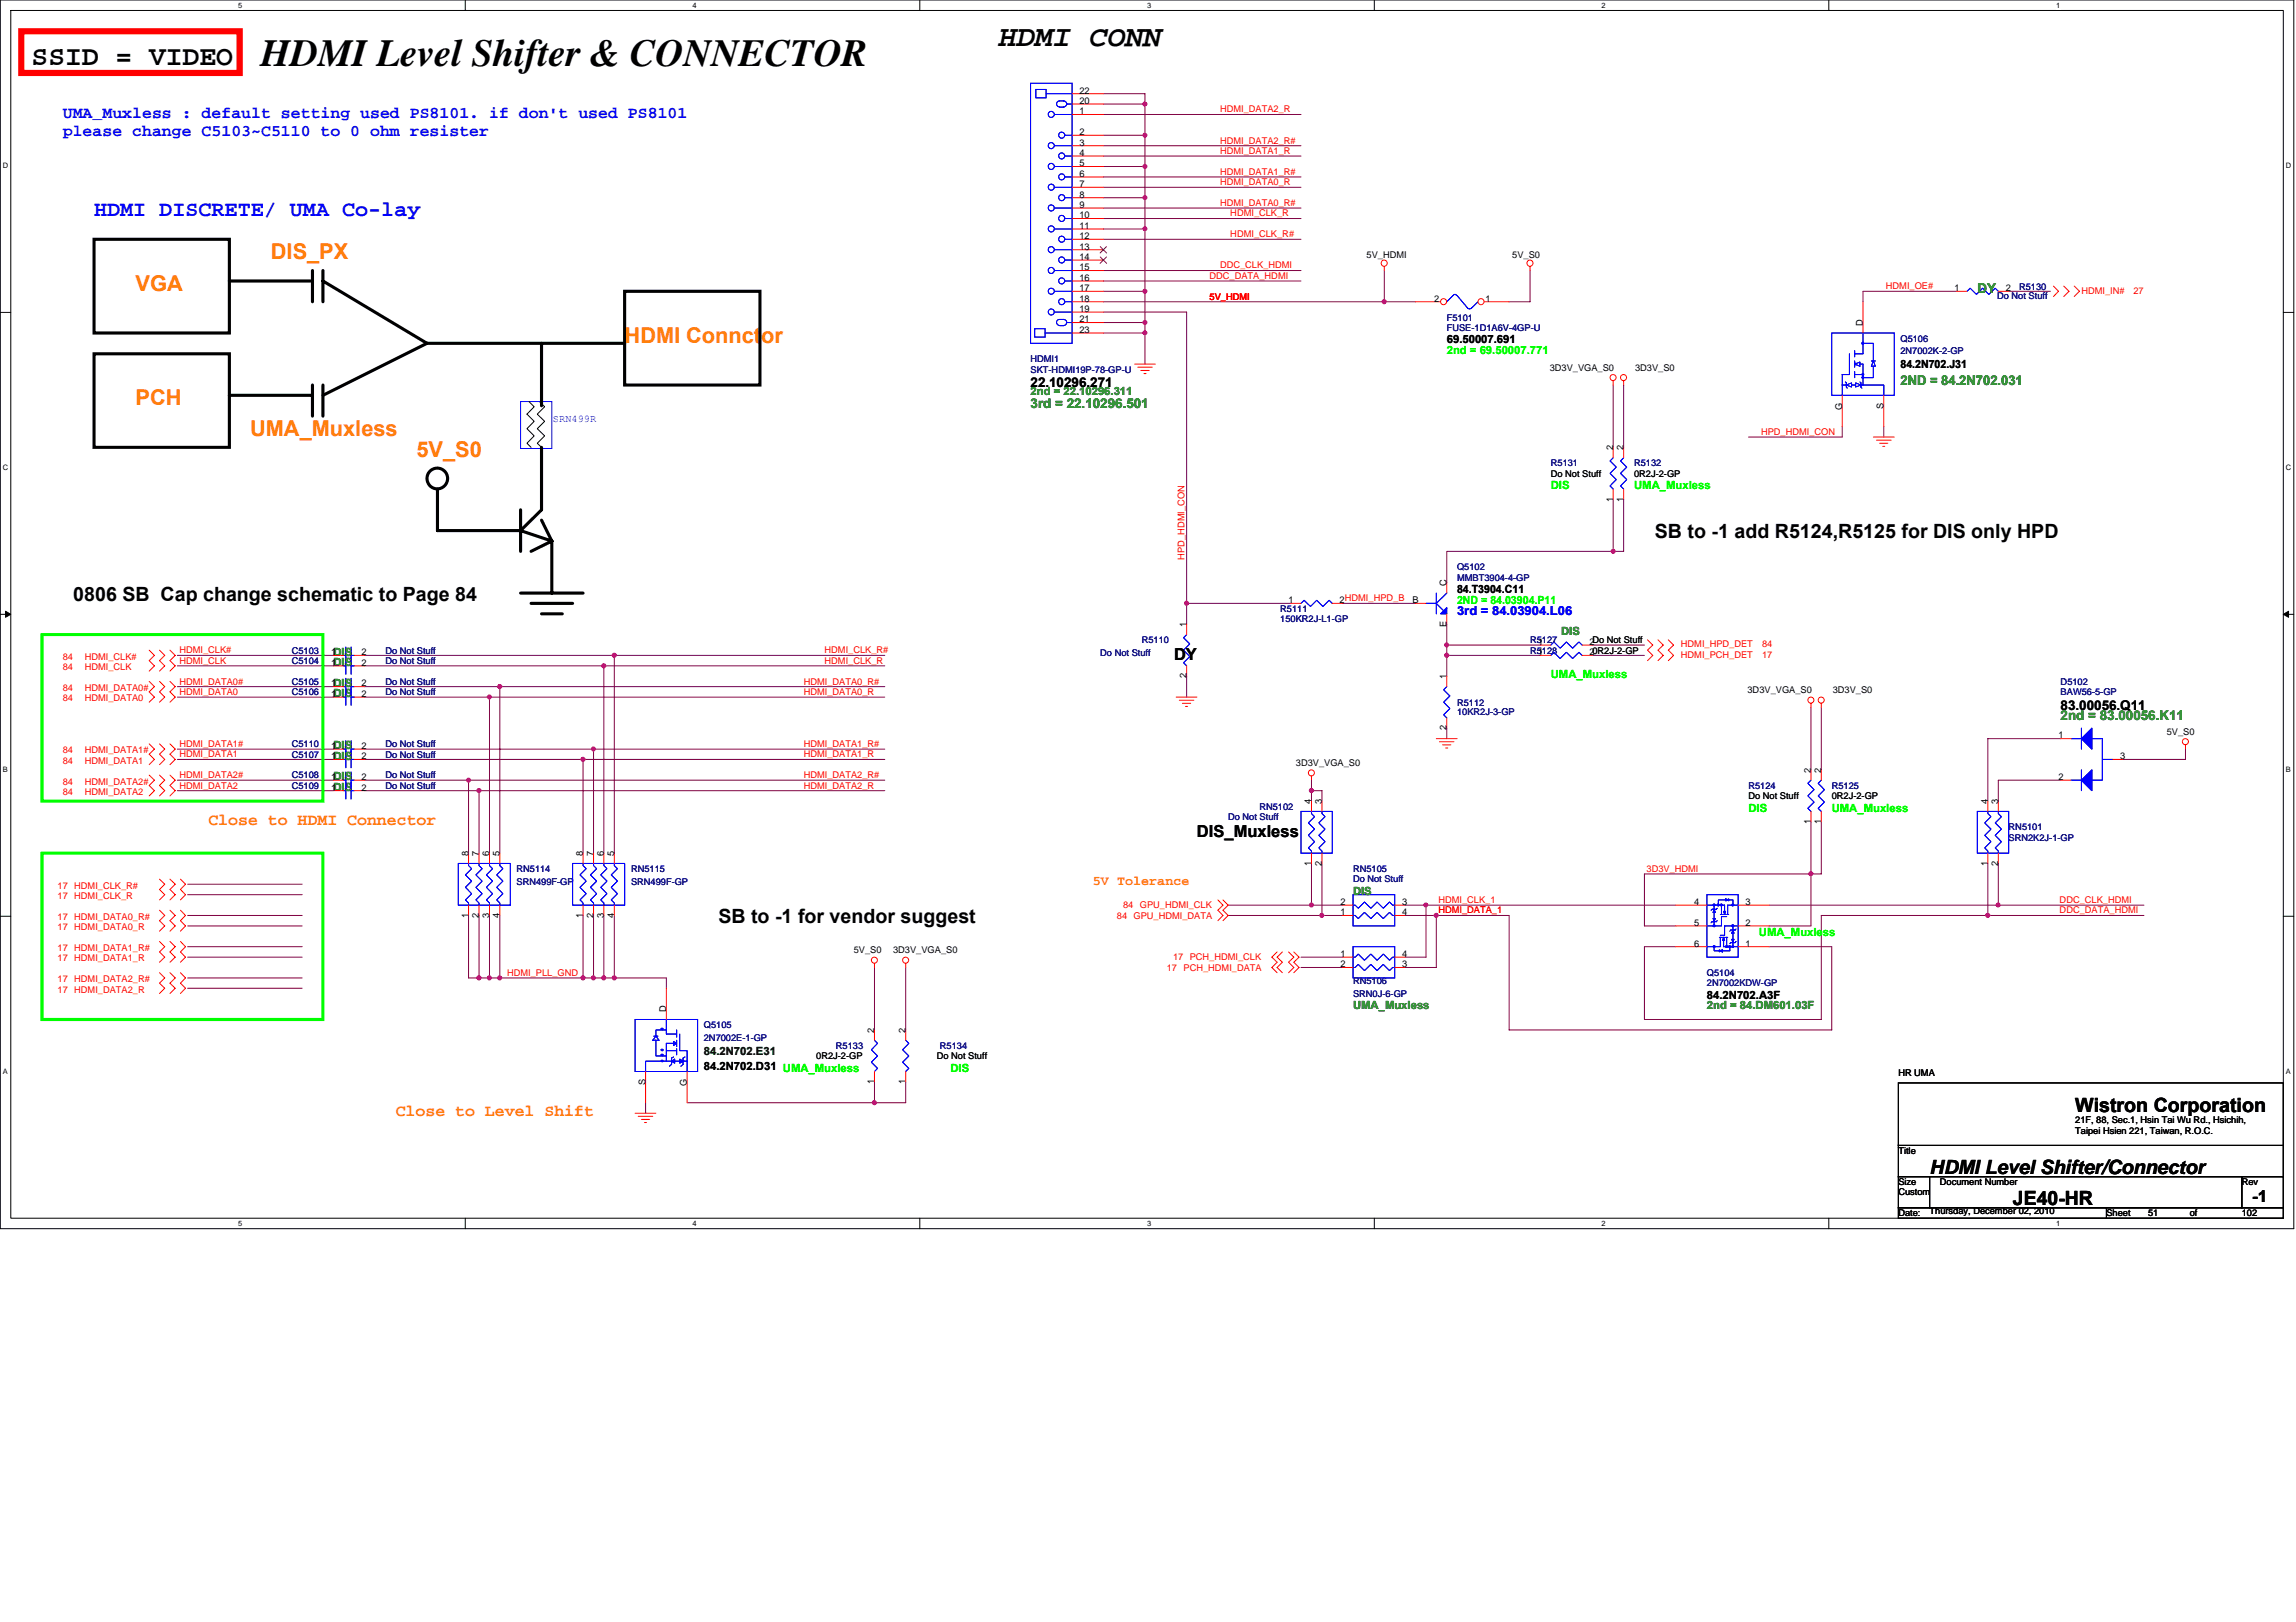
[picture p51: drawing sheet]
<svg xmlns="http://www.w3.org/2000/svg" width="297mm" height="210mm" viewBox="0 0 297 210" stroke-linecap="round" stroke-linejoin="round" font-family="sans-serif">
<defs><g id="words">
<text font-size="5" x="33.7" y="8.5">HDMI Level Shifter &amp; CONNECTOR</text>
<text font-size="3.9" x="129.3" y="6">HDMI CONN</text>
<text font-size="3.6" x="4.1" y="8.4">SSID = VIDEO</text>
<text font-size="2.8" fill="#00f" x="12.2" y="27.9">HDMI DISCRETE/ UMA Co-lay</text>
<g font-size="2.8" fill="#ff8000">
<text x="35" y="33.6">DIS_PX</text>
<text x="17.5" y="37.6">VGA</text>
<text x="80.8" y="44.3">HDMI Connctor</text>
<text x="17.5" y="52.4">PCH</text>
<text x="32.4" y="56.5">UMA_Muxless</text>
<text x="53.9" y="59.2">5V_S0</text>
</g>
<g font-size="2.5">
<text x="214.1" y="69.7">SB to -1 add R5124,R5125 for DIS only HPD</text>
<text x="9.5" y="77.8">0806 SB Cap change schematic to Page 84</text>
<text x="92.9" y="119.5">SB to -1 for vendor suggest</text>
<text x="268.5" y="143.9">Wistron Corporation</text>
<text x="249.6" y="151.9">HDMI Level Shifter/Connector</text>
<text x="260.4" y="156">JE40-HR</text>
</g>
<g font-size="2.1" fill="#00f">
<text x="8.1" y="15.2">UMA_Muxless : default setting used PS8101. if don't used PS8101</text>
<text x="8.1" y="17.7">please change C5103~C5110 to 0 ohm resister</text>
</g>
<g font-size="2.1">
<text x="151.9" y="85.5">DY</text>
<text x="154.9" y="108.4">DIS_Muxless</text>
<text x="291.4" y="155.6">-1</text>
</g>
<g font-size="2.1" fill="#ff8000">
<text x="27" y="106.8">Close to HDMI Connector</text>
<text x="51.2" y="144.5">Close to Level Shift</text>
</g>
<g font-size="1.7" fill="#008000">
<text x="255.8" y="38">DY</text>
<text x="133.3" y="52.8">3rd = 22.10296.501</text>
<text x="245.9" y="49.8">2ND = 84.2N702.031</text>
<text x="266.6" y="93.2">2nd = 83.00056.K11</text>
</g>
<g font-size="1.7">
<text x="133.3" y="50.1">22.10296.271</text>
<text x="266.6" y="91.8">83.00056.Q11</text>
</g>
<text font-size="1.7" fill="#ff8000" x="141.4" y="114.5">5V Tolerance</text>
<g font-size="1.7" fill="#00f">
<text x="85.1" y="133.3">.</text>
<text x="85.1" y="136">.</text>
<text x="85.1" y="136.7">.</text>
<text x="85.1" y="137.4">.</text>
<text x="87.8" y="137.4">.</text>
</g>
<text font-size="1.6" fill="#00f" x="188.5" y="79.6">3rd = 84.03904.L06</text>
<g font-size="1.5">
<text x="187.2" y="44.4">69.50007.691</text>
<text x="245.9" y="47.7">84.2N702.J31</text>
<text x="188.5" y="76.8">84.T3904.C11</text>
<text x="220.8" y="129.2">84.2N702.A3F</text>
<text x="91.1" y="138.4">84.2N702.D31 UMA_Muxless</text>
<text x="91.1" y="138.4">84.2N702.D31</text>
</g>
<g font-size="1.5" fill="#0f0">
<text x="187.2" y="45.8">2nd = 69.50007.771</text>
<text x="200.6" y="63.3">DIS</text>
<text x="211.4" y="63.3">UMA_Muxless</text>
<text x="188.5" y="78.1">2ND = 84.03904.P11</text>
<text x="200.6" y="87.8">UMA_Muxless</text>
<text x="226.2" y="105">DIS</text>
<text x="237" y="105">UMA_Muxless</text>
<text x="227.6" y="121.2">UMA_Muxless</text>
<text x="123" y="138.7">DIS</text>
</g>
<g font-size="1.5" fill="#008000">
<text x="133.3" y="51.2">2nd = 22.10296.311</text>
<text x="202" y="82.1">DIS</text>
<text x="43.1" y="84.8">DIS</text>
<text x="43.1" y="86.2">DIS</text>
<text x="43.1" y="88.9">DIS</text>
<text x="43.1" y="90.2">DIS</text>
<text x="43.1" y="96.9">DIS</text>
<text x="43.1" y="98.3">DIS</text>
<text x="43.1" y="101">DIS</text>
<text x="43.1" y="102.3">DIS</text>
<text x="175" y="115.8">DIS</text>
<text x="175" y="130.6">UMA_Muxless</text>
<text x="220.8" y="130.6">2nd = 84.DM601.03F</text>
</g>
<text font-size="1.5" fill="#004000" x="91.1" y="136.5">84.2N702.E31</text>
<text font-size="1.3" fill="#00f" x="71.5" y="54.7">SRN499R</text>
<g font-size="1.2">
<text x="139.7" y="14.8">1</text>
<text x="139.7" y="17.5">2</text>
<text x="139.7" y="12.1">22</text>
<text x="139.7" y="13.4">20</text>
<text x="139.7" y="18.8">3</text>
<text x="139.7" y="20.2">4</text>
<text x="139.7" y="21.5">5</text>
<text x="139.7" y="22.9">6</text>
<text x="139.7" y="24.2">7</text>
<text x="139.7" y="25.6">8</text>
<text x="139.7" y="26.9">9</text>
<text x="139.7" y="28.3">10</text>
<text x="139.7" y="29.6">11</text>
<text x="139.7" y="30.9">12</text>
<text x="139.7" y="32.3">13</text>
<text x="139.7" y="33.6">14</text>
<text x="139.7" y="35">15</text>
<text x="176.8" y="33.4">5V_HDMI</text>
<text x="195.6" y="33.4">5V_S0</text>
<text x="139.7" y="36.3">16</text>
<text x="139.7" y="37.7">17</text>
<text x="139.7" y="39">18</text>
<text x="139.7" y="40.4">19</text>
<text x="139.7" y="41.7">21</text>
<text x="185.5" y="39">2</text>
<text x="192.2" y="39">1</text>
<text x="252.9" y="37.7">1</text>
<text x="259.5" y="37.7">2</text>
<text x="139.7" y="43.1">23</text>
<text x="200.5" y="48">3D3V_VGA_S0</text>
<text x="211.5" y="48">3D3V_S0</text>
<text x="241" y="42.1" transform="rotate(-90 241 42.1)">D</text>
<text x="238.3" y="53" transform="rotate(-90 238.3 53)">G</text>
<text x="243.7" y="52.9" transform="rotate(-90 243.7 52.9)">S</text>
<text x="208.7" y="58.3" transform="rotate(-90 208.7 58.3)">2</text>
<text x="210" y="58.3" transform="rotate(-90 210 58.3)">2</text>
<text x="200.6" y="61.7">Do Not Stuff</text>
<text x="208.7" y="64.9" transform="rotate(-90 208.7 64.9)">1</text>
<text x="210" y="64.9" transform="rotate(-90 210 64.9)">1</text>
<text x="211.4" y="61.7">0R2J-2-GP</text>
<text x="187.2" y="75.8" transform="rotate(-90 187.2 75.8)">C</text>
<text x="153.5" y="81.2" transform="rotate(-90 153.5 81.2)">1</text>
<text x="166.7" y="78.1">1</text>
<text x="173.3" y="78.1">2HDMI_HPD_B</text>
<text x="182.7" y="78.1">B</text>
<text x="187.2" y="81.2" transform="rotate(-90 187.2 81.2)">E</text>
<text x="199" y="83.5">1</text>
<text x="205.6" y="83.5">2Do Not Stuff</text>
<text x="42.8" y="84.8">1</text>
<text x="42.8" y="86.1">1</text>
<text x="42.8" y="88.8">1</text>
<text x="46.8" y="84.8">2</text>
<text x="46.8" y="86.1">2</text>
<text x="46.8" y="88.8">2</text>
<text x="153.5" y="87.8" transform="rotate(-90 153.5 87.8)">2</text>
<text x="187.2" y="87.9" transform="rotate(-90 187.2 87.9)">1</text>
<text x="199" y="84.8">1</text>
<text x="205.6" y="84.8">20R2J-2-GP</text>
<text x="226.1" y="89.7">3D3V_VGA_S0</text>
<text x="237.1" y="89.7">3D3V_S0</text>
<text x="42.8" y="90.2">1</text>
<text x="46.8" y="90.2">2</text>
<text x="187.2" y="94.5" transform="rotate(-90 187.2 94.5)">2</text>
<text x="266.3" y="95.6">1</text>
<text x="280.3" y="95.1">5V_S0</text>
<text x="42.8" y="96.9">1</text>
<text x="42.8" y="98.3">1</text>
<text x="42.8" y="100.9">1</text>
<text x="46.8" y="96.9">2</text>
<text x="46.8" y="98.3">2</text>
<text x="46.8" y="100.9">2</text>
<text x="167.7" y="99.1">3D3V_VGA_S0</text>
<text x="234.3" y="100" transform="rotate(-90 234.3 100)">2</text>
<text x="235.6" y="100" transform="rotate(-90 235.6 100)">2</text>
<text x="266.3" y="100.9">2</text>
<text x="274.3" y="98.3">3</text>
<text x="42.8" y="102.3">1</text>
<text x="46.8" y="102.3">2</text>
<text x="169.6" y="104.1" transform="rotate(-90 169.6 104.1)">4</text>
<text x="171" y="104.1" transform="rotate(-90 171 104.1)">3</text>
<text x="226.2" y="103.4">Do Not Stuff</text>
<text x="234.3" y="106.6" transform="rotate(-90 234.3 106.6)">1</text>
<text x="235.6" y="106.6" transform="rotate(-90 235.6 106.6)">1</text>
<text x="237" y="103.4">0R2J-2-GP</text>
<text x="257.2" y="104.1" transform="rotate(-90 257.2 104.1)">4</text>
<text x="258.5" y="104.1" transform="rotate(-90 258.5 104.1)">3</text>
<text x="60.6" y="110.8" transform="rotate(-90 60.6 110.8)">8</text>
<text x="62" y="110.8" transform="rotate(-90 62 110.8)">7</text>
<text x="63.3" y="110.8" transform="rotate(-90 63.3 110.8)">6</text>
<text x="64.6" y="110.8" transform="rotate(-90 64.6 110.8)">5</text>
<text x="75.4" y="110.8" transform="rotate(-90 75.4 110.8)">8</text>
<text x="76.8" y="110.8" transform="rotate(-90 76.8 110.8)">7</text>
<text x="78.1" y="110.8" transform="rotate(-90 78.1 110.8)">6</text>
<text x="79.5" y="110.8" transform="rotate(-90 79.5 110.8)">5</text>
<text x="169.6" y="112" transform="rotate(-90 169.6 112)">1</text>
<text x="171" y="112" transform="rotate(-90 171 112)">2</text>
<text x="257.2" y="112" transform="rotate(-90 257.2 112)">1</text>
<text x="258.5" y="112" transform="rotate(-90 258.5 112)">2</text>
<text x="60.6" y="118.8" transform="rotate(-90 60.6 118.8)">1</text>
<text x="62" y="118.8" transform="rotate(-90 62 118.8)">2</text>
<text x="63.3" y="118.8" transform="rotate(-90 63.3 118.8)">3</text>
<text x="64.6" y="118.8" transform="rotate(-90 64.6 118.8)">4</text>
<text x="75.4" y="118.8" transform="rotate(-90 75.4 118.8)">1</text>
<text x="76.8" y="118.8" transform="rotate(-90 76.8 118.8)">2</text>
<text x="78.1" y="118.8" transform="rotate(-90 78.1 118.8)">3</text>
<text x="79.5" y="118.8" transform="rotate(-90 79.5 118.8)">4</text>
<text x="173.4" y="118.4">1</text>
<text x="173.4" y="117.1">2</text>
<text x="181.4" y="117.1">3</text>
<text x="181.4" y="118.4">4</text>
<text x="219.2" y="117.1">4</text>
<text x="219.2" y="119.8">5</text>
<text x="225.8" y="119.8">2</text>
<text x="225.8" y="117.1">3</text>
<text x="110.4" y="123.3">5V_S0</text>
<text x="115.5" y="123.3">3D3V_VGA_S0</text>
<text x="173.4" y="123.8">1</text>
<text x="173.4" y="125.2">2</text>
<text x="181.4" y="125.2">3</text>
<text x="181.4" y="123.8">4</text>
<text x="219.2" y="122.5">6</text>
<text x="225.8" y="122.5">1</text>
<text x="86.2" y="131" transform="rotate(-90 86.2 131)">D</text>
<text x="105.6" y="137.1">0R2J-2-GP</text>
<text x="113.1" y="133.7" transform="rotate(-90 113.1 133.7)">2</text>
<text x="117.2" y="133.7" transform="rotate(-90 117.2 133.7)">2</text>
<text x="121.2" y="137.1">Do Not Stuff</text>
<text x="83.5" y="140.4" transform="rotate(-90 83.5 140.4)">S</text>
<text x="88.9" y="140.5" transform="rotate(-90 88.9 140.5)">G</text>
<text x="113.1" y="140.3" transform="rotate(-90 113.1 140.3)">1</text>
<text x="117.2" y="140.3" transform="rotate(-90 117.2 140.3)">1</text>
<text x="245.6" y="139.2">HR UMA</text>
<text x="245.6" y="149.3">Title</text>
<text x="268.5" y="145.3">21F, 88, Sec.1, Hsin Tai Wu Rd., Hsichih,</text>
<text x="268.5" y="146.7">Taipei Hsien 221, Taiwan, R.O.C.</text>
<text x="245.6" y="154.7">Custom</text>
<text x="245.6" y="153.4">Size</text>
<text x="251" y="153.4">Document Number</text>
<text x="290" y="153.4">Rev</text>
<text x="245.6" y="157.4">Date:</text>
<text x="249.6" y="157.1">Thursday, December 02, 2010</text>
<text x="272.5" y="157.4">Sheet</text>
<text x="277.9" y="157.4">51</text>
<text x="283.3" y="157.4">of</text>
<text x="290" y="157.4">102</text>
</g>
<g font-size="1.2" fill="#f00">
<text x="157.8" y="14.5">HDMI_DATA2_R</text>
<text x="157.8" y="24">HDMI_DATA0_R</text>
<text x="157.8" y="22.6">HDMI_DATA1_R#</text>
<text x="157.8" y="18.6">HDMI_DATA2_R#</text>
<text x="157.8" y="19.9">HDMI_DATA1_R</text>
<text x="157.8" y="26.6">HDMI_DATA0_R#</text>
<text x="159.2" y="28">HDMI_CLK_R</text>
<text x="157.8" y="34.7">DDC_CLK_HDMI</text>
<text x="159.2" y="30.7">HDMI_CLK_R#</text>
<text x="156.5" y="36.1">DDC_DATA_HDMI</text>
<text x="156.5" y="38.8">5V_HDMI</text>
<text x="244" y="37.4">HDMI_OE#</text>
<text x="269.3" y="38">HDMI_IN#</text>
<text x="276" y="38">27</text>
<text x="227.8" y="56.3">HPD_HDMI_CON</text>
<text x="153.2" y="72.4" transform="rotate(-90 153.2 72.4)">HPD_HDMI_CON</text>
<text x="217.5" y="83.8">HDMI_HPD_DET</text>
<text x="228" y="83.8">84</text>
<text x="8.1" y="85.4">84</text>
<text x="8.1" y="86.7">84</text>
<text x="8.1" y="89.4">84</text>
<text x="11" y="85.4">HDMI_CLK#</text>
<text x="11" y="86.7">HDMI_CLK</text>
<text x="11" y="89.4">HDMI_DATA0#</text>
<text x="23.2" y="84.5">HDMI_CLK#</text>
<text x="23.2" y="85.9">HDMI_CLK</text>
<text x="23.2" y="88.6">HDMI_DATA0#</text>
<text x="23.2" y="89.9">HDMI_DATA0</text>
<text x="104" y="89.9">HDMI_DATA0_R</text>
<text x="104" y="88.6">HDMI_DATA0_R#</text>
<text x="106.7" y="85.9">HDMI_CLK_R</text>
<text x="106.7" y="84.5">HDMI_CLK_R#</text>
<text x="217.5" y="85.1">HDMI_PCH_DET</text>
<text x="228" y="85.1">17</text>
<text x="8.1" y="90.8">84</text>
<text x="11" y="90.8">HDMI_DATA0</text>
<text x="8.1" y="97.5">84</text>
<text x="8.1" y="98.8">84</text>
<text x="8.1" y="101.5">84</text>
<text x="11" y="97.5">HDMI_DATA1#</text>
<text x="11" y="98.8">HDMI_DATA1</text>
<text x="11" y="101.5">HDMI_DATA2#</text>
<text x="23.2" y="96.7">HDMI_DATA1#</text>
<text x="23.2" y="98">HDMI_DATA1</text>
<text x="23.2" y="100.7">HDMI_DATA2#</text>
<text x="104" y="100.7">HDMI_DATA2_R#</text>
<text x="104" y="96.7">HDMI_DATA1_R#</text>
<text x="104" y="98">HDMI_DATA1_R</text>
<text x="8.1" y="102.9">84</text>
<text x="11" y="102.9">HDMI_DATA2</text>
<text x="23.2" y="102">HDMI_DATA2</text>
<text x="104" y="102">HDMI_DATA2_R</text>
<text x="213" y="112.8">3D3V_HDMI</text>
<text x="7.4" y="115">17 HDMI_CLK_R#</text>
<text x="7.4" y="116.4">17 HDMI_CLK_R</text>
<text x="7.4" y="119">17 HDMI_DATA0_R#</text>
<text x="144.5" y="118.9">84 GPU_HDMI_DATA</text>
<text x="145.3" y="117.6">84 GPU_HDMI_CLK</text>
<text x="186.1" y="118.2">HDMI_DATA_1</text>
<text x="186.1" y="116.9">HDMI_CLK_1</text>
<text x="266.5" y="116.9">DDC_CLK_HDMI</text>
<text x="266.5" y="118.2">DDC_DATA_HDMI</text>
<text x="7.4" y="120.4">17 HDMI_DATA0_R</text>
<text x="7.4" y="123.1">17 HDMI_DATA1_R#</text>
<text x="7.4" y="124.4">17 HDMI_DATA1_R</text>
<text x="151" y="125.6">17 PCH_HDMI_DATA</text>
<text x="151.8" y="124.3">17 PCH_HDMI_CLK</text>
<text x="7.4" y="127.1">17 HDMI_DATA2_R#</text>
<text x="7.4" y="128.5">17 HDMI_DATA2_R</text>
<text x="65.6" y="126.3">HDMI_PLL_GND</text>
</g>
<g font-size="1.2" fill="#000080">
<text x="187.2" y="41.5">F5101</text>
<text x="258.4" y="38.7">Do Not Stuff</text>
<text x="261.2" y="37.5">R5130</text>
<text x="133.3" y="46.9">HDMI1</text>
<text x="187.2" y="42.8">FUSE-1D1A6V-4GP-U</text>
<text x="245.9" y="44.2">Q5106</text>
<text x="245.9" y="45.8">2N7002K-2-GP</text>
<text x="133.3" y="48.2">SKT-HDMI19P-78-GP-U</text>
<text x="200.6" y="60.3">R5131</text>
<text x="211.4" y="60.3">R5132</text>
<text x="188.5" y="73.8">Q5102</text>
<text x="188.5" y="75.1">MMBT3904-4-GP</text>
<text x="147.7" y="83.2">R5110</text>
<text x="165.6" y="79.2">R5111</text>
<text x="165.6" y="80.5">150KR2J-L1-GP</text>
<text x="197.9" y="83.2">R5127</text>
<text x="37.7" y="90">C5106</text>
<text x="37.7" y="84.6">C5103</text>
<text x="37.7" y="85.9">C5104</text>
<text x="37.7" y="88.6">C5105</text>
<text x="49.9" y="90">Do Not Stuff</text>
<text x="49.9" y="84.6">Do Not Stuff</text>
<text x="49.9" y="85.9">Do Not Stuff</text>
<text x="49.9" y="88.6">Do Not Stuff</text>
<text x="142.3" y="84.8">Do Not Stuff</text>
<text x="197.9" y="84.6">R5128</text>
<text x="266.6" y="88.6">D5102</text>
<text x="266.6" y="90">BAW56-5-GP</text>
<text x="188.5" y="91.3">R5112</text>
<text x="188.5" y="92.5">10KR2J-3-GP</text>
<text x="37.7" y="96.7">C5110</text>
<text x="37.7" y="98">C5107</text>
<text x="37.7" y="100.7">C5108</text>
<text x="49.9" y="96.7">Do Not Stuff</text>
<text x="49.9" y="98">Do Not Stuff</text>
<text x="49.9" y="100.7">Do Not Stuff</text>
<text x="37.7" y="102.1">C5109</text>
<text x="49.9" y="102.1">Do Not Stuff</text>
<text x="158.9" y="106.1">Do Not Stuff</text>
<text x="162.9" y="104.8">RN5102</text>
<text x="226.2" y="102.1">R5124</text>
<text x="237" y="102.1">R5125</text>
<text x="259.9" y="107.5">RN5101</text>
<text x="66.8" y="112.8">RN5114</text>
<text x="81.6" y="112.8">RN5115</text>
<text x="175" y="112.8">RN5105</text>
<text x="259.9" y="108.8">SRN2K2J-1-GP</text>
<text x="66.8" y="114.5">SRN499F-GP</text>
<text x="81.6" y="114.5">SRN499F-GP</text>
<text x="175" y="114.2">Do Not Stuff</text>
<text x="175" y="127.4">RN5106</text>
<text x="175" y="129">SRN0J-6-GP</text>
<text x="220.8" y="126.3">Q5104</text>
<text x="220.8" y="127.7">2N7002KDW-GP</text>
<text x="91.1" y="133">Q5105</text>
<text x="91.1" y="134.7">2N7002E-1-GP</text>
<text x="108.1" y="135.7">R5133</text>
<text x="121.6" y="135.7">R5134</text>
</g>
<g font-size="1">
<text x="30.8" y="1">5</text>
<text x="89.6" y="1">4</text>
<text x="148.4" y="1">3</text>
<text x="207.2" y="1">2</text>
<text x="266" y="1">1</text>
<text x=".4" y="21.7">D</text>
<text x="295.7" y="21.7">D</text>
<text x=".4" y="60.8">C</text>
<text x="295.7" y="60.8">C</text>
<text x=".4" y="99.9">B</text>
<text x="295.7" y="99.9">B</text>
<text x=".4" y="139">A</text>
<text x="295.7" y="139">A</text>
<text x="30.8" y="158.6">5</text>
<text x="89.6" y="158.6">4</text>
<text x="148.4" y="158.6">3</text>
<text x="207.2" y="158.6">2</text>
<text x="266" y="158.6">1</text>
</g>
</g></defs>
<path d="M0 0h296.8v159h-296.8zM1.4 1.4h294v156.2h-294z" fill="none" stroke="#000" stroke-width=".13"/>
<g fill="#fff">
<path d="M30.8 .1h.5v1.1h-.5z"/>
<path d="M30.8 157.8h.5v1.1h-.5z"/>
</g>
<path d="M60.2 0v1.4M60.2 157.6v1.4" fill="none" stroke="#000" stroke-width=".13"/>
<g fill="#fff">
<path d="M89.6 .1h.5v1.1h-.5z"/>
<path d="M89.6 157.8h.5v1.1h-.5z"/>
</g>
<path d="M119 0v1.4M119 157.6v1.4" fill="none" stroke="#000" stroke-width=".13"/>
<g fill="#fff">
<path d="M148.4 .1h.5v1.1h-.5z"/>
<path d="M148.4 157.8h.5v1.1h-.5z"/>
</g>
<path d="M177.8 0v1.4M177.8 157.6v1.4" fill="none" stroke="#000" stroke-width=".13"/>
<g fill="#fff">
<path d="M207.2 .1h.5v1.1h-.5z"/>
<path d="M207.2 157.8h.5v1.1h-.5z"/>
</g>
<path d="M236.6 0v1.4M236.6 157.6v1.4" fill="none" stroke="#000" stroke-width=".13"/>
<g fill="#fff">
<path d="M266 .1h.5v1.1h-.5z"/>
<path d="M266 157.8h.5v1.1h-.5z"/>
<path d="M.4 20.9h.7v1h-.7z"/>
<path d="M295.7 20.9h.7v1h-.7z"/>
<path d="M.4 60h.7v1h-.7z"/>
<path d="M295.7 60h.7v1h-.7z"/>
</g>
<path d="M0 40.4h1.4M295.4 40.4h1.4" fill="none" stroke="#000" stroke-width=".13"/>
<g fill="#fff">
<path d="M.4 99h.6v1.1h-.6z"/>
<path d="M295.7 99h.7v1.1h-.7z"/>
</g>
<path d="M0 79.5h1.4M295.4 79.5h1.4" fill="none" stroke="#000" stroke-width=".13"/>
<path d="M.7 79.1l.7 .4-.7 .4zM295.4 79.5l.7-.4v.8z" fill="#000" stroke="#000" stroke-width=".13"/>
<g fill="#fff">
<path d="M.4 138.1h.6v1.1h-.6z"/>
<path d="M295.7 138.1h.7v1.1h-.7z"/>
</g>
<path d="M68.4 52l.7 .6-.9 1 .9 .9-.9 1 .9 .9-.9 1 .5 .5M69.8 52l.7 .6-1 1 1 .9-1 1 1 .9-1 1 .6 .5M0 118.6h1.4M295.4 118.6h1.4M245.6 152.3h4v4h-4zM245.6 156.3h26.9v1.3h-26.9zM245.6 140.1h49.8v8.1h-49.8zM245.6 148.2h49.8v4.1h-49.8zM249.6 152.3h40.4v4h-40.4zM272.5 156.3h22.9v1.3h-22.9zM290 152.3h5.4v4h-5.4z" fill="none" stroke="#000" stroke-width=".13"/>
<g fill="none" stroke="#800040" stroke-width=".13">
<path d="M142.7 12.1h5.4v35M142.7 13.5h5.4M142.7 14.8h25.6M142.7 17.5h5.4M142.7 18.9h25.6M142.7 29.6h5.4M142.7 36.4h25.6M142.7 35h25.6M142.7 24.2h25.6M142.7 21.5h5.4M142.7 37.7h5.4M142.7 25.6h5.4"/>
<path d="M142.7 31h25.6M142.7 22.9h25.6M142.7 26.9h25.6M142.7 28.3h25.6M142.7 20.2h25.6M142.7 39.1h40.4M179.1 35v4.1M197.9 35v4.1h-2.7M253.1 37.7h-12.1v1.4M259.9 37.7h5.4M142.7 40.4h10.8v40.4M142.7 41.7h5.4"/>
<path d="M142.7 43.1h5.4M208.7 49.8v8.1M210.1 49.8v8.1M238.3 55.2v1.4h-12.1M243.7 55.2v1.4M153.5 78.1h13.5M173.7 78.1h9.4M208.7 64.6v6.8M210.1 64.6v6.8h-22.9v4M22.9 84.8h20.2M22.9 86.2h20.2M22.9 88.9h20.2"/>
<path d="M22.9 90.2h20.2M22.9 96.9h20.2M22.9 98.3h20.2M47.2 86.2h30.9v24.2M47.2 84.8h32.3v25.6M47.2 88.9h67.3M47.2 90.2h67.3M47.2 96.9h67.3M47.2 98.3h67.3M63.3 90.2v20.2M64.7 88.9v21.5M75.4 98.3v12.1"/>
<path d="M76.8 96.9v13.5M78.1 86.2h36.4M79.5 84.8h35M153.5 87.5v2.7M187.2 84.8h12.1M187.2 80.8v6.7M187.2 94.2v1.4M187.2 83.5h12.1M206 84.8h6.7M206 83.5h6.7M234.3 91.5v8.1M235.6 91.5v8.1"/>
<path d="M266.6 95.6h-9.4v8.1M282.7 96.9v1.4h-8M22.9 101h20.2M22.9 102.3h20.2M24.3 119.8h14.8M24.3 118.5h14.8M24.3 114.4h14.8M24.3 115.8h14.8M47.2 102.3h14.8v8.1M47.2 101h67.3M60.6 118.5v8.1h25.6v1.3M60.6 101v9.4"/>
<path d="M62 102.3h52.5M62 118.5v8.1M63.3 118.5v8.1M64.7 118.5v8.1M75.4 118.5v8.1M76.8 118.5v8.1M78.1 118.5v8.1M79.5 118.5v8.1M158.9 117.1h14.8M158.9 118.5h14.8M169.7 102.3h1.3v1.4M169.7 101v2.7"/>
<path d="M169.7 111.7v5.4M171 111.7v6.8M181.8 117.1h35M181.8 118.5h13.4v14.8h41.8v-10.8h-8.1M184.5 117.1v6.8h-2.7M185.8 118.5v6.7h-4M228.9 117.1h48.5M234.3 106.4v13.4h-5.4M235.6 106.4v6.7h-22.9v6.7h4.1M257.2 111.7v6.8M258.5 111.7v5.4M266.6 101h-8.1v2.7"/>
<path d="M277.4 118.5h-41.8v13.4h-22.9v-9.4h4.1M24.3 123.9h14.8M24.3 122.5h14.8M24.3 126.6h14.8M24.3 127.9h14.8M113.1 125.2v8.1M117.2 125.2v8.1M168.3 123.9h5.4M168.3 125.2h5.4M83.5 142.7v1.4M113.1 140v2.7M117.2 140v2.7h-28.3"/>
</g>
<g fill="#f0f" stroke="#f0f" stroke-width=".13">
<circle cx="153.5" cy="78.1" r=".27"/>
<circle cx="148.1" cy="37.7" r=".26"/>
<circle cx="60.6" cy="101" r=".25"/>
<circle cx="76.8" cy="96.9" r=".25"/>
<circle cx="75.4" cy="98.3" r=".27"/>
<circle cx="78.1" cy="86.2" r=".27"/>
<circle cx="79.5" cy="84.8" r=".27"/>
<circle cx="148.1" cy="25.6" r=".26"/>
<circle cx="148.1" cy="13.5" r=".25"/>
<circle cx="148.1" cy="21.5" r=".26"/>
<circle cx="148.1" cy="17.5" r=".26"/>
<circle cx="148.1" cy="43.1" r=".25"/>
<circle cx="148.1" cy="29.6" r=".25"/>
<circle cx="148.1" cy="41.7" r=".26"/>
<circle cx="179.1" cy="39" r=".27"/>
<circle cx="184.5" cy="117.1" r=".25"/>
<circle cx="257.2" cy="118.5" r=".27"/>
<circle cx="171" cy="118.5" r=".26"/>
<circle cx="169.7" cy="117.1" r=".26"/>
<circle cx="258.5" cy="117.1" r=".25"/>
<circle cx="185.8" cy="118.5" r=".27"/>
<circle cx="234.3" cy="113.1" r=".27"/>
<circle cx="169.7" cy="102.3" r=".27"/>
<circle cx="62" cy="126.5" r=".27"/>
<circle cx="63.3" cy="126.5" r=".26"/>
<circle cx="64.6" cy="126.5" r=".27"/>
<circle cx="75.4" cy="126.5" r=".27"/>
<circle cx="76.8" cy="126.5" r=".26"/>
<circle cx="78.1" cy="126.5" r=".27"/>
<circle cx="79.5" cy="126.5" r=".27"/>
<circle cx="187.2" cy="84.8" r=".27"/>
<circle cx="187.2" cy="83.5" r=".26"/>
<circle cx="63.3" cy="90.2" r=".25"/>
<circle cx="64.6" cy="88.8" r=".27"/>
<circle cx="62" cy="102.3" r=".27"/>
<circle cx="208.7" cy="71.3" r=".26"/>
<circle cx="113.1" cy="142.7" r=".27"/>
</g>
<g fill="none" stroke="#f00" stroke-width=".13">
<path d="M138.7 14.8h4M138.7 17.5h4M138.7 18.9h4M138.7 12.1h4M138.7 13.5h4M138.7 37.7h4M138.7 20.2h4M138.7 21.5h4M138.7 22.9h4M138.7 24.2h4M138.7 25.6h4M138.7 26.9h4"/>
<path d="M138.7 28.3h4M138.7 29.6h4M138.7 31h4M138.7 32.3h4M138.7 33.7h4M138.7 35h4M138.7 36.4h4M138.7 39.1h4M179.1 34.5v.5M197.9 34.5v.5M241 39.1v4M253.1 37.7h1.4"/>
<path d="M258.5 37.7h1.4M265.7 37l.6 .7-.6 .7M267 37l.7 .7-.7 .7M268.3 37l.7 .7-.7 .7M138.7 40.4h4M138.7 41.7h4M138.7 43.1h4M146.8 47.1h2.7M147.2 47.5h1.9M147.6 47.9h1.1M148 48.3h.3M208.7 49.3v.5"/>
<path d="M208.7 57.9v1.3M210.1 49.3v.5M210.1 57.9v1.3M238.3 51.2v4M242.4 56.6h2.7M242.8 57h1.9M243.2 57.4h1M243.6 57.8h.2M243.7 51.2v4M167 78.1h1.3M172.4 78.1h1.3M208.7 63.3v1.3"/>
<path d="M210.1 63.3v1.3M19.3 84.1l.7 .7-.7 .7 .7 .7-.7 .6M19.3 88.2l.7 .7-.7 .6 .7 .7-.7 .7M19.3 96.3l.7 .6-.7 .7 .7 .7-.7 .7M20.6 84.1l.7 .7-.7 .7 .7 .7-.7 .6M20.6 88.2l.7 .7-.7 .6 .7 .7-.7 .7M20.6 96.3l.7 .6-.7 .7 .7 .7-.7 .7M22 84.1l.7 .7-.7 .7 .7 .7-.7 .6M22 88.2l.7 .7-.7 .6 .7 .7-.7 .7M22 96.3l.7 .6-.7 .7 .7 .7-.7 .7M43.1 90.2h1.4M43.1 96.9h1.4"/>
<path d="M43.1 98.3h1.4M45.8 90.2h1.4M45.8 96.9h1.4M45.8 98.3h1.4M152.2 90.2h2.7M152.6 90.6h1.8M153 91h1M153.4 91.4h.2M153.5 80.8v1.3M153.5 86.2v1.3M185.8 95.6h2.7M186.2 96h1.9"/>
<path d="M186.6 96.4h1.1M187 96.8h.3M187.2 87.5v1.4M187.2 92.9v1.3M199.3 83.5h1.3M204.7 83.5h1.3M213.1 82.8l.7 .7-.7 .6 .7 .7-.7 .7M214.5 82.8l.7 .7-.7 .6 .7 .7-.7 .7M215.8 82.8l.7 .7-.7 .6 .7 .7-.7 .7M234.3 91v.5M234.3 99.6v1.4M235.6 91v.5"/>
<path d="M235.6 99.6v1.4M266.6 95.6h1.3M273.3 98.3h1.4M282.7 96.4v.5M19.3 100.3l.7 .7-.7 .6 .7 .7-.7 .7M20.6 100.3l.7 .7-.7 .6 .7 .7-.7 .7M20.6 113.8l.7 .6-.7 .7 .7 .7-.7 .7M20.6 117.8l.7 .7-.7 .6 .7 .7-.7 .7M22 100.3l.7 .7-.7 .6 .7 .7-.7 .7M22 113.8l.7 .6-.7 .7 .7 .7-.7 .7M22 117.8l.7 .7-.7 .6 .7 .7-.7 .7M23.3 113.8l.7 .6-.7 .7 .7 .7-.7 .7"/>
<path d="M23.3 117.8l.7 .7-.7 .6 .7 .7-.7 .7M43.1 102.3h1.4M43.1 101h1.4M45.8 102.3h1.4M45.8 101h1.4M60.6 110.4v1.3M60.6 117.1v1.4M62 110.4v1.3M62 117.1v1.4M63.3 110.4v1.3M63.3 117.1v1.4M64.7 110.4v1.3"/>
<path d="M64.7 117.1v1.4M157.6 116.5l.6 .6-.6 .7 .6 .7-.6 .6M158.2 116.5l.7 .6-.7 .7 .7 .7-.7 .6M169.7 100.4v.6M169.7 103.7v1.3M169.7 110.4v1.3M171 103.7v1.3M171 110.4v1.3M216.8 119.8h4M216.8 117.1h4M224.9 119.8h4M224.9 117.1h4"/>
<path d="M234.3 105v1.4M235.6 105v1.4M266.6 101h1.3M20.6 121.8l.7 .7-.7 .7 .7 .7-.7 .6M20.6 125.9l.7 .7-.7 .6 .7 .7-.7 .7M22 121.8l.7 .7-.7 .7 .7 .7-.7 .6M22 125.9l.7 .7-.7 .6 .7 .7-.7 .7M23.3 121.8l.7 .7-.7 .7 .7 .7-.7 .6M23.3 125.9l.7 .7-.7 .6 .7 .7-.7 .7M83.5 138.7v4M86.2 127.9v4M88.9 138.7v4"/>
<path d="M113.1 124.7v.5M113.1 133.3v1.3M113.1 138.7v1.3M117.2 124.7v.5M117.2 133.3v1.3M117.2 138.7v1.3M165.2 123.2l-.7 .7 .7 .6-.7 .7 .7 .7M165.9 123.2l-.7 .7 .7 .6-.7 .7 .7 .7M166.7 123.2l.7 .7-.7 .6 .7 .7-.7 .7M167.4 123.2l.7 .7-.7 .6 .7 .7-.7 .7M173.7 123.9h1.3M173.7 125.2h1.3"/>
<path d="M180.4 123.9h1.4M180.4 125.2h1.4M216.8 122.5h4M224.9 122.5h4M82.2 144.1h2.7M82.6 144.5h1.9M83 144.9h1M83.4 145.3h.2"/>
<circle cx="179.1" cy="34.1" r=".4"/>
<circle cx="197.9" cy="34.1" r=".4"/>
<circle cx="208.7" cy="48.9" r=".39"/>
<circle cx="210" cy="48.9" r=".39"/>
<circle cx="234.3" cy="90.6" r=".39"/>
<circle cx="235.6" cy="90.6" r=".39"/>
<circle cx="282.7" cy="96" r=".39"/>
<circle cx="169.7" cy="100" r=".39"/>
<circle cx="113.1" cy="124.3" r=".39"/>
<circle cx="117.2" cy="124.3" r=".39"/>
</g>
<path d="M2.7 4h28.3v5.4h-28.3z" fill="none" stroke="#f00" stroke-width=".8"/>
<g fill="none" stroke="#000" stroke-width=".4">
<path d="M12.2 31h17.5v12.1h-17.5zM29.7 36.4h10.7M40.4 35v4.1M41.8 35v4.1M41.8 36.4l13.4 8M80.8 37.7h17.5v12.1h-17.5zM12.2 45.8h17.5v12.1h-17.5zM29.7 51.2h10.7M40.4 49.8v4M41.8 49.8v4M55.2 44.4l-13.4 6.8M55.2 44.4h25.6"/>
<path d="M70.1 44.4v8.1M70.1 57.9v8.1l-2.8 2.7M56.6 63.3v5.4h10.7M67.3 68.7l4.1 1.3M67.3 66v5.4M67.3 76.8h8.1M68.7 78.1h5.4M70.1 67.3l1.3 2.7M70.1 79.4h2.6M71.4 70v6.8M71.4 70l-2.7 1.4"/>
<circle cx="56.6" cy="61.9" r="1.34"/>
</g>
<g fill="none" stroke="#00f" stroke-width=".13">
<path d="M133.3 10.8h5.4v33.6h-5.4zM134 11.6h1.3v1.1h-1.3zM135.3 12.1h3.4M136.4 14.8h2.3M136.4 18.9h2.3M137.1 13.1a.39 .39 0 0 0-.4 .4 .39 .39 0 0 0 .4 .3M137.1 13.1h.5M137.1 13.9h.5M137.6 13.1a.39 .39 0 0 1 .4 .4 .39 .39 0 0 1-.4 .3M137.8 17.5h.9M138 13.5h.7M136.4 24.2h2.3"/>
<path d="M136.4 26.9h2.3M136.4 21.5h2.3M136.4 29.6h2.3M136.4 32.3h2.3M136.4 35h2.3M136.4 37.7h2.3M137.8 20.2h.9M137.8 22.9h.9M137.8 25.6h.9M137.8 28.3h.9M137.8 31h.9M137.8 33.7h.9"/>
<path d="M137.8 36.4h.9M137.8 39.1h.9M188 38.2l-.8 .9M188 38.2l.2-.1 .2 .1M188.5 38.2l1.3 1.6a.38 .38 0 0 0 .6 .1l.8-.8M254.5 37.7l.4-.4 .8 .8 .8-.8 .8 .8 .8-.8 .4 .4M67.3 52h4.1v6h-4.1zM133.9 42.5h1.3v1.1h-1.3zM135.2 43.1h3.5M136.4 40.4h2.3M137.1 41.3a.39 .39 0 0 0-.4 .4 .39 .39 0 0 0 .4 .4M137.1 41.3h.5"/>
<path d="M137.1 42.1h.5M137.6 41.3a.39 .39 0 0 1 .4 .4 .39 .39 0 0 1-.4 .4M138 41.7h.7M208.7 59.2l-.4 .4 .8 .9-.8 .8 .8 .8-.8 .8 .4 .4M210.1 59.2l-.4 .4 .8 .9-.8 .8 .8 .8-.8 .8 .4 .4M237 43.1h8.1v8.1h-8.1zM238.3 49.8h.6M238.7 49.4l.2 .2v.5l.1 .1M238.9 49.8l.6-.2v.5zM239.3 45.8v2.7h-1v2.7M239.5 49.8h.6M239.9 47.1l.7-.2v.5z"/>
<path d="M239.9 48.5h1.1M239.9 45.4v.8M239.9 46.7v.8M239.9 48.1v.8M240.1 49.6l.6 .2-.6 .3zM240.6 49.4l.1 .2v.5l.2 .1M240.6 47.1h.4v2.7M240.7 49.8h3v1.4M241 44.4h1.4v2.3M241 43.1v2.7h-1.1M242.1 46.7h.5M242.4 47.4v1.5h-1.3"/>
<path d="M242.4 46.7l.2 .7h-.5zM168.3 78.1l.4-.4 .8 .8 .8-.8 .9 .8 .8-.8 .4 .4M44.5 96.9h.2M44.5 90.2h.2M44.5 98.3h.2M44.7 89.1v2.2M44.7 95.9v3.5M44.7 99.9v3.5M45.4 89.1v2.2M45.4 95.9v3.5M45.4 99.9v3.5M45.4 96.9h.4"/>
<path d="M45.4 90.2h.4M45.4 98.3h.4M153.5 82.1l-.4 .4 .8 .8-.8 .8 .8 .9-.8 .8 .4 .4M187.2 88.9l-.4 .4 .8 .8-.8 .8 .8 .8-.8 .8 .4 .4M200.6 83.5l.4-.4 .8 .8 .8-.8 .9 .8 .8-.8 .4 .4M267.9 95.6h1.4M269.3 94.2v2.7M269.3 99.6v2.7M270.6 95.6h1.4v5.4h-1.4M272 98.3h1.3M44.5 102.3h.2M44.5 101h.2"/>
<path d="M45.4 102.3h.4M45.4 101h.4M59.3 111.7h6.7v5.4h-6.7zM60.6 111.7v.3l.4 .4-.8 .8 .8 .8-.8 .8 .8 .9-.8 .8 .4 .4v.2M62 111.7v.3l.4 .4-.8 .8 .8 .8-.8 .8 .8 .9-.8 .8 .4 .4v.2M63.3 111.7v.3l.4 .4-.8 .8 .8 .8-.8 .8 .8 .9-.8 .8 .4 .4v.2M64.7 111.7v.3l.4 .4-.8 .8 .8 .8-.8 .8 .8 .9-.8 .8 .4 .4v.2M168.3 105h4.1v5.4h-4.1zM169.7 105v.3l.4 .4-.8 .8 .8 .8-.8 .8 .8 .8-.8 .8 .4 .4v.3M171 105v.3l.4 .4-.8 .8 .8 .8-.8 .8 .8 .8-.8 .8 .4 .4v.3M220.8 115.8h4.1v8.1h-4.1zM220.8 117.1h2.3v1.2"/>
<path d="M221.8 117.1v.6l.1 .4h-.3l.2-.4M221.8 117.8v1.5l-.2-.4h.3l-.1 .4v.5M222.2 117.5l-.2 .2h-.5l-.1 .1M222.2 119.1l-.2 .2h-.5l-.1 .1M222.3 117.1v-.6h1.9v.6M222.6 118.3h.2M222.7 117.1v1.2M223 117.9h.2l-.1 .4zM223 118.3h.2M223.2 116.3l.4 .2-.4 .1zM223.4 118.6h-.7v1.2h-1.9M223.4 118.3h.2"/>
<path d="M223.6 116.3v.3M224.2 119.8v.6M224.9 119.8h-1.8v1.2h-.5M224.9 117.1h-1.4v1.2M234.3 101l-.4 .4 .8 .8-.8 .8 .8 .8-.8 .8 .4 .4M235.6 101l-.4 .4 .8 .8-.8 .8 .8 .8-.8 .8 .4 .4M267.9 101h1.4M82.2 131.9h8.1v6.8h-8.1zM84.6 134.1h.5M84.9 134.6v2.1h1.3M84.9 134.1l.4 .5h-.8zM86.2 133.3h-1.3v.8"/>
<path d="M86.2 131.9v1.9h1.3M86.2 136h1.3M86.9 137.3l.4-.2v.5zM87.1 134.8l.4 .2-.4 .3zM87.1 136.8l-.2 .1v.8l-.3 .3M87.5 135h-1.3v2.3M87.5 133.3v.9M87.5 134.6v.8M87.5 135.7v.8M87.9 137.1l.5 .2-.5 .3zM87.9 133.8v2.2h1v2.7M88.6 136.8l-.2 .1v.8l-.3 .3"/>
<path d="M88.9 137.3h-5.4v1.4M113.1 134.6l.4 .4-.8 .8 .8 .9-.8 .8 .8 .8-.4 .4M117.2 134.6l.4 .4-.8 .8 .8 .9-.8 .8 .8 .8-.4 .4M175 123.9h.3l.4-.4 .8 .8 .9-.8 .8 .8 .8-.8 .8 .8 .4-.4h.2M175 125.2h.3l.4-.4 .8 .8 .9-.8 .8 .8 .8-.8 .8 .8 .4-.4h.2M175 122.5h5.4v4.1h-5.4zM221.8 122.5v.5h2v-.5M222.4 122.9v.3M222.4 121.3h.3M222.4 123l.4-.1v.3zM222.6 121.3v1.2h-1.8M222.8 121.3h.3"/>
<path d="M223 121.3v1.2h1.9M223 121.3l.1 .4h-.3zM223.2 121.3h.3M223.4 121.3v1.2M224 121.6h.3l-.1 .4zM224.2 120.5v2M224.2 120.4l.1 .4h-.3zM224.6 120.2l-.1 .2h-.6l-.1 .1M224.6 121.8l-.1 .2h-.6l-.1 .1"/>
<circle cx="136" cy="18.8" r=".39"/>
<circle cx="136" cy="14.8" r=".39"/>
<circle cx="137.4" cy="17.5" r=".39"/>
<circle cx="136" cy="29.6" r=".39"/>
<circle cx="136" cy="37.7" r=".39"/>
<circle cx="136" cy="21.5" r=".39"/>
<circle cx="136" cy="24.2" r=".39"/>
<circle cx="136" cy="35" r=".39"/>
<circle cx="136" cy="26.9" r=".39"/>
<circle cx="136" cy="32.3" r=".39"/>
<circle cx="137.4" cy="25.6" r=".39"/>
<circle cx="137.4" cy="36.4" r=".39"/>
<circle cx="137.4" cy="33.6" r=".39"/>
<circle cx="137.4" cy="39" r=".39"/>
<circle cx="137.4" cy="22.9" r=".39"/>
<circle cx="137.4" cy="31" r=".39"/>
<circle cx="137.4" cy="20.2" r=".39"/>
<circle cx="137.4" cy="28.3" r=".39"/>
<circle cx="136" cy="40.4" r=".39"/>
</g>
<path d="M5.4 82.1h36.4v21.6h-36.4zM5.4 110.4h36.4v21.5h-36.4z" fill="none" stroke="#0f0" stroke-width=".4"/>
<g fill="#00f" stroke="#00f" stroke-width=".13">
<path d="M269.3 101l1.3-1.4v2.7z" fill-rule="evenodd"/>
<path d="M269.3 95.6l1.3-1.4v2.7z" fill-rule="evenodd"/>
<path d="M269.3 101l1.3-1.4v2.7z" fill-rule="evenodd"/>
<path d="M269.3 95.6l1.3-1.4v2.7z" fill-rule="evenodd"/>
<path d="M224.1 122.4h.2v.2h-.2z" fill-rule="evenodd"/>
<path d="M223.3 122.4h.2v.2h-.2z" fill-rule="evenodd"/>
<path d="M221.7 122.4h.1v.2h-.1z" fill-rule="evenodd"/>
<path d="M224.1 117h.2v.2h-.2z" fill-rule="evenodd"/>
<path d="M222.6 117h.2v.2h-.2z" fill-rule="evenodd"/>
<path d="M222.2 117h.2v.2h-.2z" fill-rule="evenodd"/>
<path d="M221.7 117h.1v.2h-.1z" fill-rule="evenodd"/>
<path d="M223.7 122.4h.2v.2h-.2z" fill-rule="evenodd"/>
<path d="M221.7 119.7h.1v.2h-.1z" fill-rule="evenodd"/>
<path d="M224.1 119.7h.2v.2h-.2z" fill-rule="evenodd"/>
<path d="M224.1 122.4h.2v.2h-.2z" fill-rule="evenodd"/>
<path d="M223.3 122.4h.2v.2h-.2z" fill-rule="evenodd"/>
<path d="M221.7 122.4h.1v.2h-.1z" fill-rule="evenodd"/>
<path d="M224.1 117h.2v.2h-.2z" fill-rule="evenodd"/>
<path d="M222.6 117h.2v.2h-.2z" fill-rule="evenodd"/>
<path d="M222.2 117h.2v.2h-.2z" fill-rule="evenodd"/>
<path d="M221.7 117h.1v.2h-.1z" fill-rule="evenodd"/>
<path d="M223.7 122.4h.2v.2h-.2z" fill-rule="evenodd"/>
<path d="M221.7 119.7h.1v.2h-.1z" fill-rule="evenodd"/>
<path d="M224.1 119.7h.2v.2h-.2z" fill-rule="evenodd"/>
<path d="M240.9 48.4h.2v.1h-.2z" fill-rule="evenodd"/>
<path d="M240.9 48.8h.2v.1h-.2z" fill-rule="evenodd"/>
<path d="M240.9 44.3h.2v.2h-.2z" fill-rule="evenodd"/>
<path d="M240.9 48.4h.2v.1h-.2z" fill-rule="evenodd"/>
<path d="M240.9 48.8h.2v.1h-.2z" fill-rule="evenodd"/>
<path d="M240.9 44.3h.2v.2h-.2z" fill-rule="evenodd"/>
</g>
<path d="M142.3 31.9l.9 .8M142.3 33.3l.9 .8M143.1 31.9l-.8 .8M143.1 33.3l-.8 .8" fill="none" stroke="#804000" stroke-width=".13"/>
<circle cx="191.6" cy="39" r=".39" fill="#fff" stroke="#f00" stroke-width=".13"/>
<path d="M192 39.1h3.2" fill="none" stroke="#f00" stroke-width=".13"/>
<circle cx="186.8" cy="39" r=".39" fill="#fff" stroke="#f00" stroke-width=".13"/>
<g fill="none" stroke="#f00" stroke-width=".13">
<path d="M183.1 39.1h3.3M183.1 78.1h1.4M187.2 75.4v1.4M187.2 79.4v1.4M43.1 84.8h1.4M43.1 86.2h1.4M43.1 88.9h1.4M45.8 84.8h1.4M45.8 86.2h1.4M45.8 88.9h1.4M199.3 84.8h1.3M204.7 84.8h1.3"/>
<path d="M75.4 110.4v1.3M75.4 117.1v1.4M76.8 110.4v1.3M76.8 117.1v1.4M78.1 110.4v1.3M78.1 117.1v1.4M79.5 110.4v1.3M79.5 117.1v1.4M173.7 118.5h1.3M173.7 117.1h1.3M180.4 118.5h1.4M180.4 117.1h1.4"/>
<path d="M257.2 103.7v1.3M257.2 110.4v1.3M258.5 103.7v1.3M258.5 110.4v1.3"/>
</g>
<g fill="none" stroke="#00f" stroke-width=".13">
<path d="M184.5 78.1h1.3M185.8 76.8v2.6M187.2 76.8l-1.4 1.3 1 .9M44.5 84.8h.2M44.5 86.2h.2M44.5 88.9h.2M44.7 83.7v3.5M44.7 87.8v2.1M45.4 84.8h.4M45.4 83.7v3.5M45.4 87.8v2.1M45.4 86.2h.4"/>
<path d="M45.4 88.9h.4M200.6 84.8l.4-.4 .8 .8 .8-.8 .9 .8 .8-.8 .4 .4M74.1 111.7h6.7v5.4h-6.7zM75.4 111.7v.3l.4 .4-.8 .8 .8 .8-.8 .8 .8 .9-.8 .8 .4 .4v.2M76.8 111.7v.3l.4 .4-.8 .8 .8 .8-.8 .8 .8 .9-.8 .8 .4 .4v.2M78.1 111.7v.3l.4 .4-.8 .8 .8 .8-.8 .8 .8 .9-.8 .8 .4 .4v.2M79.5 111.7v.3l.4 .4-.8 .8 .8 .8-.8 .8 .8 .9-.8 .8 .4 .4v.2M175 118.5h.3l.4 .4 .8-.8 .9 .8 .8-.8 .8 .8 .8-.8 .4 .4h.2M175 117.1h.3l.4 .4 .8-.8 .9 .8 .8-.8 .8 .8 .8-.8 .4 .4h.2M175 115.8h5.4v4h-5.4zM255.8 105h4.1v5.4h-4.1zM257.2 105v.3l.4 .4-.8 .8 .8 .8-.8 .8 .8 .8-.8 .8 .4 .4v.3"/>
<path d="M258.5 105v.3l.4 .4-.8 .8 .8 .8-.8 .8 .8 .8-.8 .8 .4 .4v.3"/>
</g>
<g fill="#00f" stroke="#00f" stroke-width=".13">
<path d="M186.8 79l.4-.4v.8h-.8z" fill-rule="evenodd"/>
<path d="M186.8 79l.4-.4v.8h-.8z" fill-rule="evenodd"/>
</g>
<g fill="#f0f" stroke="#f0f" stroke-width=".13">
<circle cx="153.5" cy="78.1" r=".27"/>
<circle cx="148.1" cy="37.7" r=".26"/>
<circle cx="60.6" cy="101" r=".25"/>
<circle cx="76.8" cy="96.9" r=".25"/>
<circle cx="75.4" cy="98.3" r=".27"/>
<circle cx="78.1" cy="86.2" r=".27"/>
<circle cx="79.5" cy="84.8" r=".27"/>
<circle cx="148.1" cy="25.6" r=".26"/>
<circle cx="148.1" cy="13.5" r=".25"/>
<circle cx="148.1" cy="21.5" r=".26"/>
<circle cx="148.1" cy="17.5" r=".26"/>
<circle cx="148.1" cy="43.1" r=".25"/>
<circle cx="148.1" cy="29.6" r=".25"/>
<circle cx="148.1" cy="41.7" r=".26"/>
<circle cx="179.1" cy="39" r=".27"/>
<circle cx="184.5" cy="117.1" r=".25"/>
<circle cx="257.2" cy="118.5" r=".27"/>
<circle cx="171" cy="118.5" r=".26"/>
<circle cx="169.7" cy="117.1" r=".26"/>
<circle cx="258.5" cy="117.1" r=".25"/>
<circle cx="185.8" cy="118.5" r=".27"/>
<circle cx="234.3" cy="113.1" r=".27"/>
<circle cx="169.7" cy="102.3" r=".27"/>
<circle cx="62" cy="126.5" r=".27"/>
<circle cx="63.3" cy="126.5" r=".26"/>
<circle cx="64.6" cy="126.5" r=".27"/>
<circle cx="75.4" cy="126.5" r=".27"/>
<circle cx="76.8" cy="126.5" r=".26"/>
<circle cx="78.1" cy="126.5" r=".27"/>
<circle cx="79.5" cy="126.5" r=".27"/>
<circle cx="187.2" cy="84.8" r=".27"/>
<circle cx="187.2" cy="83.5" r=".26"/>
<circle cx="63.3" cy="90.2" r=".25"/>
<circle cx="64.6" cy="88.8" r=".27"/>
<circle cx="62" cy="102.3" r=".27"/>
<circle cx="208.7" cy="71.3" r=".26"/>
<circle cx="113.1" cy="142.7" r=".27"/>
</g>
<use href="#words"/>
</svg>
